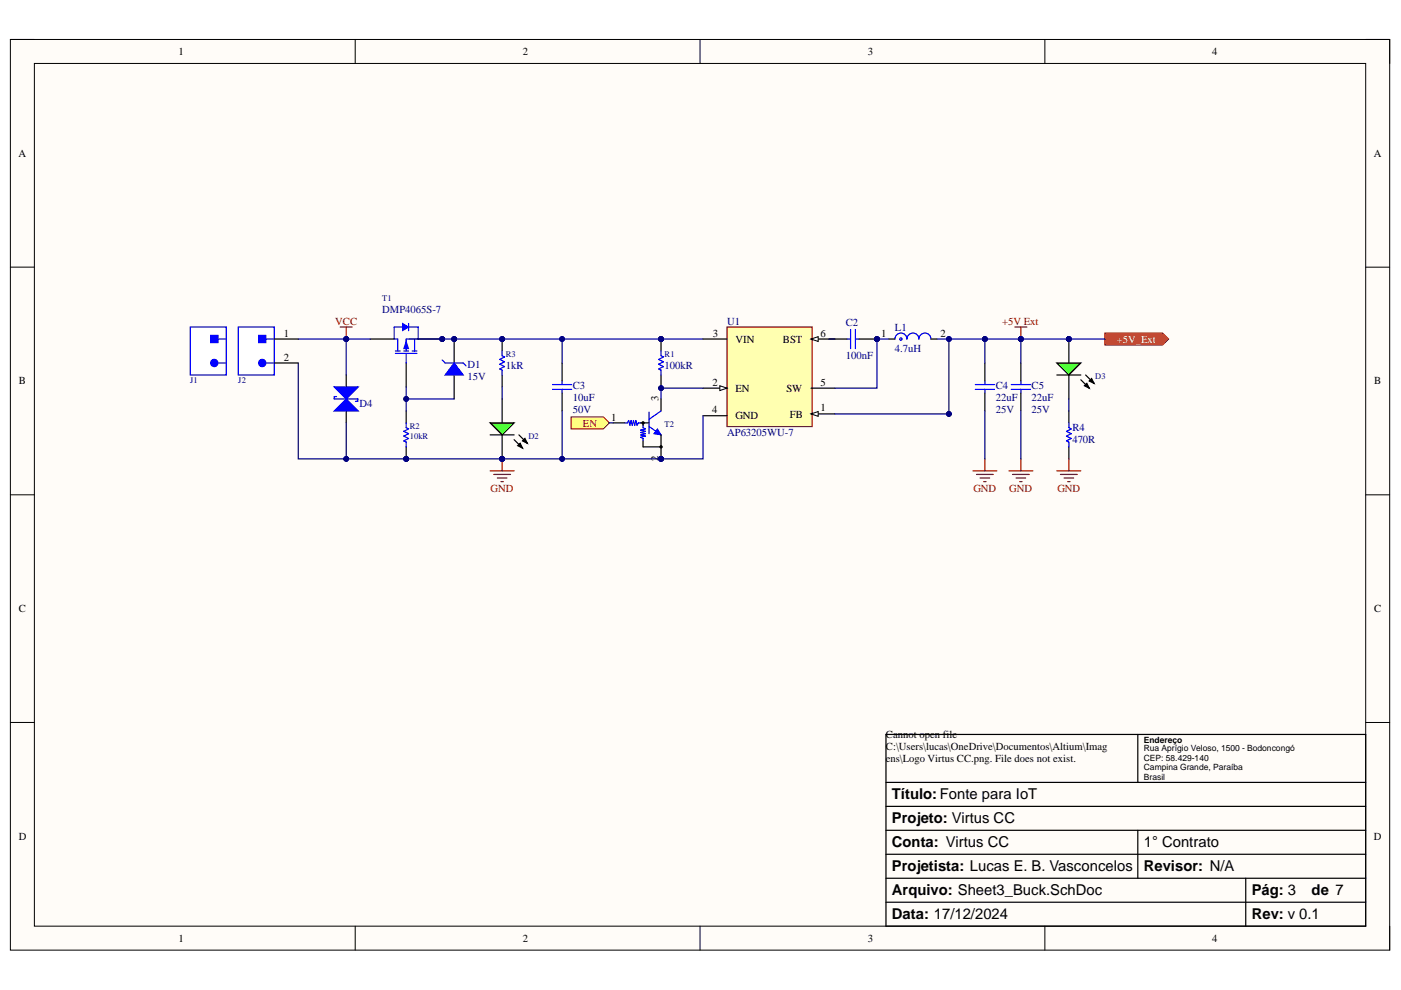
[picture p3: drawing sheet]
<svg xmlns="http://www.w3.org/2000/svg" width="297mm" height="210mm" viewBox="0 0 297 210" stroke-linecap="round" stroke-linejoin="round" font-family="sans-serif">
<defs><g id="words">
<g font-size="3.2">
<text x="189.1" y="169.5">Título: Fonte para IoT</text>
<text x="189.1" y="174.6">Projeto: Virtus CC</text>
<text x="189.1" y="179.7">Conta: Virtus CC</text>
<text x="242.5" y="179.7">1° Contrato</text>
<text x="189.1" y="184.8">Projetista: Lucas E. B. Vasconcelos</text>
<text x="242.5" y="184.8">Revisor: N/A</text>
<text x="189.1" y="189.8">Arquivo: Sheet3_Buck.SchDoc</text>
<text x="265.4" y="189.8">Pág: 3</text>
<text x="278.1" y="189.8">de 7</text>
<text x="189.1" y="194.9">Data: 17/12/2024</text>
<text x="265.4" y="194.9">Rev: v 0.1</text>
</g>
<g font-size="2.3">
<text x="37.9" y="11.7">1</text>
<text x="110.8" y="11.7">2</text>
<text x="184" y="11.7">3</text>
<text x="257" y="11.7">4</text>
<text x="3.9" y="33.2">A</text>
<text x="291.3" y="33.2">A</text>
<text x="60.2" y="71.4">1</text>
<text x="151.2" y="71.4">3</text>
<text x="174" y="71.4">6</text>
<text x="186.8" y="71.4">1</text>
<text x="199.4" y="71.4">2</text>
<text x="60.2" y="76.4">2</text>
<text x="155.9" y="72.6">VIN</text>
<text x="166" y="72.6">BST</text>
<text x="4" y="81.5">B</text>
<text x="151.1" y="81.8">2</text>
<text x="155.9" y="83">EN</text>
<text x="166.7" y="83">SW</text>
<text x="174" y="81.8">5</text>
<text x="291.4" y="81.5">B</text>
<text x="129.6" y="89.2">1</text>
<text x="139.6" y="85.1" transform="rotate(-90 139.6 85.1)">3</text>
<text x="151" y="87.6">4</text>
<text x="155.9" y="88.9">GND</text>
<text x="167.5" y="88.5">FB</text>
<text x="174" y="87.2">1</text>
<text x="139.6" y="97.8" transform="rotate(-90 139.6 97.8)">2</text>
<text x="4" y="129.8">C</text>
<text x="291.4" y="129.8">C</text>
<text x="187.8" y="156.5">Cannot open file</text>
<text x="187.8" y="159">C:\Users\lucas\OneDrive\Documentos\Altium\Imag</text>
<text x="187.8" y="161.5">ens\Logo Virtus CC.png. File does not exist.</text>
<text x="4" y="178.1">D</text>
<text x="291.3" y="178.1">D</text>
<text x="37.9" y="199.7">1</text>
<text x="110.8" y="199.7">2</text>
<text x="184" y="199.7">3</text>
<text x="257" y="199.7">4</text>
</g>
<g font-size="2.3" fill="#800000">
<text x="71.1" y="68.8">VCC</text>
<text x="212.5" y="68.8">+5V Ext</text>
<text x="123.6" y="90.4">EN</text>
<text x="104" y="104.4">GND</text>
<text x="206.4" y="104.4">GND</text>
<text x="214" y="104.4">GND</text>
<text x="224.2" y="104.4">GND</text>
</g>
<g font-size="2.3" fill="#000080">
<text x="81" y="66.3">DMP4065S-7</text>
<text x="154.2" y="68.8">U1</text>
<text x="179.3" y="69.1">C2</text>
<text x="189.7" y="70.1">L1</text>
<text x="179.3" y="76.2">100nF</text>
<text x="189.7" y="74.7">4.7uH</text>
<text x="99.1" y="80.6">15V</text>
<text x="99.1" y="78.1">D1</text>
<text x="107.2" y="78.2">1kR</text>
<text x="121.4" y="82.5">C3</text>
<text x="140.9" y="78.2">100kR</text>
<text x="211.1" y="82.5">C4</text>
<text x="218.7" y="82.5">C5</text>
<text x="76.2" y="86.3">D4</text>
<text x="121.4" y="87.6">50V</text>
<text x="121.4" y="85.1">10uF</text>
<text x="211.1" y="87.6">25V</text>
<text x="211.1" y="85.1">22uF</text>
<text x="218.7" y="87.6">25V</text>
<text x="218.7" y="85.1">22uF</text>
<text x="154.2" y="92.5">AP63205WU-7</text>
<text x="227.4" y="94">470R</text>
<text x="227.4" y="91.5">R4</text>
</g>
<text font-size="2.3" fill="#fff" x="236.8" y="72.6">+5V_Ext</text>
<g font-size="1.8" fill="#000080">
<text x="81" y="63.8">T1</text>
<text x="107.2" y="75.8">R3</text>
<text x="140.9" y="75.8">R1</text>
<text x="40.3" y="81.1">J1</text>
<text x="50.5" y="81.1">J2</text>
<text x="232.2" y="80.4">D3</text>
<text x="86.9" y="93.1">10kR</text>
<text x="86.9" y="91">R2</text>
<text x="112.1" y="93.1">D2</text>
<text x="140.9" y="90.5">T2</text>
</g>
<g font-size="1.8">
<text x="242.5" y="157.6">Endereço</text>
<text x="242.5" y="159.3">Rua Aprígio Veloso, 1500 - Bodoncongó</text>
<text x="242.5" y="161.3">CEP: 58.429-140</text>
<text x="242.5" y="163.3">Campina Grande, Paraíba</text>
<text x="242.5" y="165.3">Brasil</text>
</g>
</g></defs>
<path d="M2.2 8.4h292.4v193.1h-292.4z" fill-rule="evenodd" fill="#fffcf8"/>
<path d="M2.2 8.4h292.4v193.1h-292.4z" fill="none" stroke="#000" stroke-width=".21"/>
<path d="M7.3 13.5h282.3v182.9h-282.3z" fill-rule="evenodd" fill="#fffcf8"/>
<g fill="none" stroke="#000" stroke-width=".21">
<path d="M2.2 8.4h5.1M7.3 13.5h282.3v182.9h-282.3zM75.3 8.4v5.1M148.4 8.4v5.1M221.5 8.4v5.1M289.6 8.4h5v5.1M2.2 56.6h5.1M289.6 56.6h5M2.2 104.9h5.1M289.6 104.9h5M2.2 153.2h5.1M289.6 153.2h5"/>
<path d="M75.3 196.4v5.1M148.4 196.4v5.1M221.5 196.4v5.1M294.6 196.4v5.1"/>
</g>
<path d="M187.8 155.7h101.8v40.7h-101.8zM241.2 155.7v10.2M187.8 176h101.8M187.8 171h101.8M187.8 165.9h101.8M241.2 176v10.2M187.8 191.3h101.8M187.8 186.2h101.8M187.8 181.1h101.8M264.1 186.2v10.2" fill="none" stroke="#000" stroke-width=".26"/>
<path d="M40.3 69.3h7.7v10.2h-7.7z" fill-rule="evenodd" fill="#fff"/>
<path d="M40.3 69.3h7.7v10.2h-7.7zM46.2 77h1.8" fill="none" stroke="#00f" stroke-width=".26"/>
<circle cx="45.4" cy="77" r=".76" fill="#00f"/>
<g fill="none" stroke="#00f" stroke-width=".26">
<path d="M46.2 71.9h1.8"/>
<circle cx="45.4" cy="77" r=".76"/>
</g>
<path d="M44.7 71.1h1.5v1.5h-1.5z" fill-rule="evenodd" fill="#00f"/>
<path d="M44.7 71.1h1.5v1.5h-1.5z" fill="none" stroke="#00f" stroke-width=".26"/>
<path d="M73.4 79.5v2.5M73.4 87.2v2.5" fill="none" stroke="#000" stroke-width=".26"/>
<path d="M70.9 87.1l2.5-2.5 2.5 2.5z" fill="#00f"/>
<path d="M70.9 87.1l2.5-2.5 2.5 2.5zM71.4 84.1h-.5v.5h5v.5h-.5" fill="none" stroke="#00f" stroke-width=".26"/>
<path d="M70.9 82h5l-2.5 2.6z" fill="#00f"/>
<path d="M70.9 82h5l-2.5 2.6z" fill="none" stroke="#00f" stroke-width=".26"/>
<circle cx="93.7" cy="71.9" r=".51" fill="#000080"/>
<circle cx="93.7" cy="71.9" r=".51" fill="none" stroke="#000080" stroke-width=".21"/>
<path d="M86.1 77v5" fill="none" stroke="#000" stroke-width=".26"/>
<path d="M83.8 74.4h1M83.8 74.9h4.6M84.3 71.9v2.5M85.6 74.4h1M86.1 74.9v2.1M87.4 74.4h1M87.9 71.9v2.5M88.7 71.9h-2.6v2.5" fill="none" stroke="#00f" stroke-width=".26"/>
<path d="M86.1 72.4l.5 1.5h-1z" fill="#00f"/>
<path d="M86.1 72.4l.5 1.5h-1z" fill="none" stroke="#00f" stroke-width=".21"/>
<path d="M83.6 71.9h.7" fill="none" stroke="#00f" stroke-width=".26"/>
<path d="M88.7 71.9h5" fill="none" stroke="#000" stroke-width=".26"/>
<circle cx="93.7" cy="71.9" r=".51" fill="#000080"/>
<circle cx="93.7" cy="71.9" r=".51" fill="none" stroke="#000080" stroke-width=".21"/>
<path d="M85.4 68.6l1.2 .7-1.2 .8z" fill="#00f"/>
<path d="M85.4 68.6l1.2 .7-1.2 .8z" fill="none" stroke="#00f" stroke-width=".21"/>
<path d="M85.4 69.3h-1.8v2.6M86.6 68.6v1.5M86.6 69.3h2.1v2.6" fill="none" stroke="#00f" stroke-width=".26"/>
<path d="M78.5 71.9h5.1" fill="none" stroke="#000" stroke-width=".26"/>
<circle cx="96.3" cy="71.9" r=".51" fill="#000080"/>
<circle cx="96.3" cy="71.9" r=".51" fill="none" stroke="#000080" stroke-width=".21"/>
<path d="M96.3 71.9v5.1M96.3 79.5v5.1" fill="none" stroke="#000" stroke-width=".26"/>
<circle cx="96.3" cy="71.9" r=".51" fill="#000080"/>
<circle cx="96.3" cy="71.9" r=".51" fill="none" stroke="#000080" stroke-width=".21"/>
<path d="M96.3 77l1.9 2.5h-3.8z" fill="#00f"/>
<path d="M93.7 76.3l.7 .7h3.8l.6 .6M96.3 77l1.9 2.5h-3.8z" fill="none" stroke="#00f" stroke-width=".26"/>
<circle cx="106.5" cy="97.3" r=".51" fill="#000080"/>
<circle cx="106.5" cy="97.3" r=".51" fill="none" stroke="#000080" stroke-width=".21"/>
<path d="M106.5 84.6v5.1M106.5 92.2v5.1" fill="none" stroke="#000" stroke-width=".26"/>
<circle cx="106.5" cy="97.3" r=".51" fill="#000080"/>
<circle cx="106.5" cy="97.3" r=".51" fill="none" stroke="#000080" stroke-width=".21"/>
<path d="M103.9 89.7h5.1l-2.5 2.5z" fill="#0f0"/>
<path d="M119.2 77v3.8M103.9 89.7h5.1l-2.5 2.5zM103.9 92.2h5.1M109 93.2l1.8 1.8M109.8 94.5l.5-.5 .5 1zM110 92.2l1.8 1.8M111.3 93l.5 1-1-.5zM119.2 83.3v3.8" fill="none" stroke="#000" stroke-width=".26"/>
<path d="M109.8 94.5l.5-.5 .5 1zM111.3 93l.5 1-1-.5z" fill="#000"/>
<path d="M117.1 81.5h4.1M117.1 82.6h4.1M119.2 80.8v.7M119.2 82.6v.7" fill="none" stroke="#00f" stroke-width=".26"/>
<circle cx="140.2" cy="97.3" r=".51" fill="#000080"/>
<circle cx="140.2" cy="97.3" r=".51" fill="none" stroke="#000080" stroke-width=".21"/>
<path d="M130 89.7h2.5M140.2 84.6v2.5M140.2 94.7v2.6" fill="none" stroke="#000" stroke-width=".26"/>
<circle cx="140.2" cy="97.3" r=".51" fill="#000080"/>
<circle cx="140.2" cy="97.3" r=".51" fill="none" stroke="#000080" stroke-width=".21"/>
<path d="M137.6 90.4l2.6 1.8M137.6 87.4v4.6M140.2 87.1l-2.6 1.8" fill="none" stroke="#00f" stroke-width=".26"/>
<path d="M139.4 90.9l.8 1.3-1.6-.2z" fill="#00f"/>
<path d="M139.4 90.9l.8 1.3-1.6-.2z" fill="none" stroke="#00f" stroke-width=".21"/>
<path d="M132.5 89.7h.5l.3-.5 .2 1 .3-1 .3 1 .2-1 .3 1 .2-1 .3 1 .2-.5h.5M136.3 90.2v.5l.5 .2-1 .3 1 .2-1 .3 1 .3-1 .2 1 .3-1 .2 .5 .3v.5" fill="none" stroke="#00f" stroke-width=".26"/>
<path d="M135.8 89.7h1.8M136.3 89.7v.5M140.2 92.2v2.5h-3.9v-1.2" fill="none" stroke="#000" stroke-width=".26"/>
<g fill="#000">
<circle cx="136.3" cy="89.7" r=".26"/>
<circle cx="140.2" cy="94.7" r=".25"/>
</g>
<g fill="none" stroke="#000" stroke-width=".21">
<circle cx="136.3" cy="89.7" r=".26"/>
<circle cx="140.2" cy="94.7" r=".25"/>
</g>
<path d="M154.1 69.3h18.1v21.1h-18.1z" fill-rule="evenodd" fill="#ffffb0"/>
<path d="M154.1 69.3h18.1v21.1h-18.1z" fill="none" stroke="#800000" stroke-width=".26"/>
<path d="M149.1 71.9h5M171.9 71.9h5.1" fill="none" stroke="#000" stroke-width=".26"/>
<path d="M171.9 71.9l1.6-.5v1z" fill="#f8fcff"/>
<path d="M171.9 71.9l1.6-.5v1z" fill="none" stroke="#000" stroke-width=".21"/>
<path d="M149.1 82.3h5" fill="none" stroke="#000" stroke-width=".26"/>
<path d="M152.6 81.8l1.5 .5-1.5 .5z" fill="#f8fcff"/>
<path d="M152.6 81.8l1.5 .5-1.5 .5z" fill="none" stroke="#000" stroke-width=".21"/>
<path d="M171.9 87.8h5.1" fill="none" stroke="#000" stroke-width=".26"/>
<path d="M171.9 87.8l1.6-.5v1z" fill="#f8fcff"/>
<path d="M171.9 87.8l1.6-.5v1z" fill="none" stroke="#000" stroke-width=".21"/>
<path d="M149.1 88.1h5M171.9 82.3h5.1" fill="none" stroke="#000" stroke-width=".26"/>
<circle cx="185.9" cy="71.9" r=".51" fill="#000080"/>
<circle cx="185.9" cy="71.9" r=".51" fill="none" stroke="#000080" stroke-width=".21"/>
<path d="M179.6 71.9h.7M180.3 69.9v4M181.4 69.9v4M181.4 71.9h.7" fill="none" stroke="#00f" stroke-width=".26"/>
<path d="M175.8 71.9h3.8M182.1 71.9h3.8" fill="none" stroke="#000" stroke-width=".26"/>
<circle cx="185.9" cy="71.9" r=".51" fill="#000080"/>
<circle cx="185.9" cy="71.9" r=".51" fill="none" stroke="#000080" stroke-width=".21"/>
<g fill="none" stroke="#00f" stroke-width=".26">
<path d="M189.7 71.9a1.27 1.27 0 0 1 1.3-1.3 1.27 1.27 0 0 1 1.3 1.3 1.27 1.27 0 0 1 1.3-1.3 1.27 1.27 0 0 1 1.2 1.3 1.27 1.27 0 0 1 1.3-1.3 1.27 1.27 0 0 1 1.3 1.3M206.8 81.5h4M206.8 82.6h4M208.8 80.8v.7M208.8 82.6v.7M214.4 81.5h4.1M214.4 82.6h4.1M216.4 80.8v.7M216.4 82.6v.7"/>
<circle cx="191" cy="71.9" r=".25"/>
</g>
<path d="M188.5 71.9h1.2M197.4 71.9h1.2M208.8 77v3.8M216.4 77v3.8M208.8 83.3v3.8M216.4 83.3v3.8" fill="none" stroke="#000" stroke-width=".26"/>
<circle cx="226.6" cy="71.9" r=".51" fill="#000080"/>
<circle cx="226.6" cy="71.9" r=".51" fill="none" stroke="#000080" stroke-width=".21"/>
<path d="M226.6 71.9v5.1" fill="none" stroke="#000" stroke-width=".26"/>
<circle cx="226.6" cy="71.9" r=".51" fill="#000080"/>
<circle cx="226.6" cy="71.9" r=".51" fill="none" stroke="#000080" stroke-width=".21"/>
<path d="M226.6 79.5v5.1" fill="none" stroke="#000" stroke-width=".26"/>
<path d="M224.1 77h5.1l-2.6 2.5z" fill="#0f0"/>
<path d="M224.1 77h5.1l-2.6 2.5zM224.1 79.5h5.1M230.2 79.5l1.8 1.8M229.2 80.5l1.7 1.8M229.9 81.8l.5-.5 .5 1zM230.9 80.8l.5-.5 .6 1z" fill="none" stroke="#000" stroke-width=".26"/>
<path d="M229.9 81.8l.5-.5 .5 1zM230.9 80.8l.5-.5 .6 1z" fill="#000"/>
<circle cx="86.1" cy="97.3" r=".51" fill="#000080"/>
<circle cx="86.1" cy="97.3" r=".51" fill="none" stroke="#000080" stroke-width=".21"/>
<path d="M86.1 94.7v2.6" fill="none" stroke="#000" stroke-width=".26"/>
<circle cx="86.1" cy="97.3" r=".51" fill="#000080"/>
<circle cx="86.1" cy="97.3" r=".51" fill="none" stroke="#000080" stroke-width=".21"/>
<path d="M86.1 87.1v2.6" fill="none" stroke="#000" stroke-width=".26"/>
<path d="M86.1 89.7v1l.5 .2-1 .5 1 .6-1 .5 1 .5-1 .5 .5 .2v1" fill="none" stroke="#00f" stroke-width=".26"/>
<circle cx="106.5" cy="71.9" r=".51" fill="#000080"/>
<circle cx="106.5" cy="71.9" r=".51" fill="none" stroke="#000080" stroke-width=".21"/>
<path d="M106.5 71.9v2.5M106.5 79.5v2.5" fill="none" stroke="#000" stroke-width=".26"/>
<circle cx="106.5" cy="71.9" r=".51" fill="#000080"/>
<circle cx="106.5" cy="71.9" r=".51" fill="none" stroke="#000080" stroke-width=".21"/>
<path d="M106.5 74.4v1l.5 .3-1 .5 1 .5-1 .5 1 .5-1 .5 .5 .3v1" fill="none" stroke="#00f" stroke-width=".26"/>
<circle cx="140.2" cy="71.9" r=".51" fill="#000080"/>
<circle cx="140.2" cy="71.9" r=".51" fill="none" stroke="#000080" stroke-width=".21"/>
<path d="M140.2 71.9v2.5M140.2 79.5v2.5" fill="none" stroke="#000" stroke-width=".26"/>
<circle cx="140.2" cy="71.9" r=".51" fill="#000080"/>
<circle cx="140.2" cy="71.9" r=".51" fill="none" stroke="#000080" stroke-width=".21"/>
<path d="M140.2 74.4v1l.5 .3-1.1 .5 1.1 .5-1.1 .5 1.1 .5-1.1 .5 .6 .3v1M226.6 89.7v1l.5 .2-1 .6 1 .5-1 .5 1 .5-1 .5 .5 .2v1" fill="none" stroke="#00f" stroke-width=".26"/>
<path d="M226.6 87.1v2.6M226.6 94.7v2.6" fill="none" stroke="#000" stroke-width=".26"/>
<path d="M103.9 99.8h5.1M106.5 97.3v2.5M104.7 100.6h3.5M105.4 101.4h2.1M106.2 102.1h.5" fill="none" stroke="#800000" stroke-width=".26"/>
<circle cx="106.5" cy="97.3" r=".51" fill="#000080"/>
<circle cx="106.5" cy="97.3" r=".51" fill="none" stroke="#000080" stroke-width=".21"/>
<g fill="none" stroke="#800000" stroke-width=".26">
<path d="M72.1 69.3h2.6M73.4 69.3v2.6M206.3 99.8h5.1M208.8 97.3v2.5M213.9 99.8h5.1M216.4 97.3v2.5M224.1 99.8h5.1M226.6 97.3v2.5M207 100.6h3.6M207.8 101.4h2M208.6 102.1h.5M214.7 100.6h3.5"/>
<path d="M215.4 101.4h2.1M216.2 102.1h.5M224.8 100.6h3.6M225.6 101.4h2M226.4 102.1h.5"/>
</g>
<circle cx="73.4" cy="71.9" r=".51" fill="#000080"/>
<circle cx="73.4" cy="71.9" r=".51" fill="none" stroke="#000080" stroke-width=".21"/>
<path d="M215.2 69.3h2.5M216.4 69.3v2.6" fill="none" stroke="#800000" stroke-width=".26"/>
<circle cx="216.4" cy="71.9" r=".51" fill="#000080"/>
<circle cx="216.4" cy="71.9" r=".51" fill="none" stroke="#000080" stroke-width=".21"/>
<path d="M121.1 88.4h6.8l1.3 1.3-1.3 1.2h-6.8z" fill-rule="evenodd" fill="#ffff80"/>
<path d="M121.1 88.4h6.8l1.3 1.3-1.3 1.2h-6.8z" fill="none" stroke="#800000" stroke-width=".21"/>
<path d="M234.2 70.6h12.3l1.3 1.3-1.3 1.3h-12.3z" fill-rule="evenodd" fill="#cc4125"/>
<path d="M234.2 70.6h12.3l1.3 1.3-1.3 1.3h-12.3z" fill="none" stroke="#800000" stroke-width=".21"/>
<path d="M73.4 71.9v7.6" fill="none" stroke="#000080" stroke-width=".26"/>
<circle cx="73.4" cy="71.9" r=".51" fill="#000080"/>
<circle cx="73.4" cy="71.9" r=".51" fill="none" stroke="#000080" stroke-width=".21"/>
<path d="M86.1 82v5.1" fill="none" stroke="#000080" stroke-width=".26"/>
<circle cx="86.1" cy="84.6" r=".51" fill="#000080"/>
<circle cx="86.1" cy="84.6" r=".51" fill="none" stroke="#000080" stroke-width=".21"/>
<path d="M86.1 84.6h10.2" fill="none" stroke="#000080" stroke-width=".26"/>
<circle cx="86.1" cy="84.6" r=".51" fill="#000080"/>
<circle cx="86.1" cy="84.6" r=".51" fill="none" stroke="#000080" stroke-width=".21"/>
<path d="M140.2 71.9h8.9" fill="none" stroke="#000080" stroke-width=".26"/>
<circle cx="140.2" cy="71.9" r=".51" fill="#000080"/>
<circle cx="140.2" cy="71.9" r=".51" fill="none" stroke="#000080" stroke-width=".21"/>
<path d="M140.2 82.3v2.3" fill="none" stroke="#000080" stroke-width=".26"/>
<circle cx="140.2" cy="82.3" r=".51" fill="#000080"/>
<circle cx="140.2" cy="82.3" r=".51" fill="none" stroke="#000080" stroke-width=".21"/>
<path d="M140.2 82v.3h8.9" fill="none" stroke="#000080" stroke-width=".26"/>
<circle cx="140.2" cy="82.3" r=".51" fill="#000080"/>
<circle cx="140.2" cy="82.3" r=".51" fill="none" stroke="#000080" stroke-width=".21"/>
<path d="M149.1 88.1v9.2h-8.9" fill="none" stroke="#000080" stroke-width=".26"/>
<circle cx="140.2" cy="97.3" r=".51" fill="#000080"/>
<circle cx="140.2" cy="97.3" r=".51" fill="none" stroke="#000080" stroke-width=".21"/>
<path d="M185.9 71.9h2.6" fill="none" stroke="#000080" stroke-width=".26"/>
<circle cx="185.9" cy="71.9" r=".51" fill="#000080"/>
<circle cx="185.9" cy="71.9" r=".51" fill="none" stroke="#000080" stroke-width=".21"/>
<path d="M198.6 71.9h10.2" fill="none" stroke="#000080" stroke-width=".26"/>
<circle cx="201.2" cy="71.9" r=".51" fill="#000080"/>
<circle cx="201.2" cy="71.9" r=".51" fill="none" stroke="#000080" stroke-width=".21"/>
<circle cx="208.8" cy="71.9" r=".51" fill="#000080"/>
<circle cx="208.8" cy="71.9" r=".51" fill="none" stroke="#000080" stroke-width=".21"/>
<path d="M208.8 71.9h7.6" fill="none" stroke="#000080" stroke-width=".26"/>
<circle cx="208.8" cy="71.9" r=".51" fill="#000080"/>
<circle cx="208.8" cy="71.9" r=".51" fill="none" stroke="#000080" stroke-width=".21"/>
<circle cx="216.4" cy="71.9" r=".51" fill="#000080"/>
<circle cx="216.4" cy="71.9" r=".51" fill="none" stroke="#000080" stroke-width=".21"/>
<path d="M216.4 71.9h10.2" fill="none" stroke="#000080" stroke-width=".26"/>
<circle cx="216.4" cy="71.9" r=".51" fill="#000080"/>
<circle cx="216.4" cy="71.9" r=".51" fill="none" stroke="#000080" stroke-width=".21"/>
<circle cx="226.6" cy="71.9" r=".51" fill="#000080"/>
<circle cx="226.6" cy="71.9" r=".51" fill="none" stroke="#000080" stroke-width=".21"/>
<path d="M226.6 71.9h7.6" fill="none" stroke="#000080" stroke-width=".26"/>
<circle cx="226.6" cy="71.9" r=".51" fill="#000080"/>
<circle cx="226.6" cy="71.9" r=".51" fill="none" stroke="#000080" stroke-width=".21"/>
<path d="M216.4 71.9v5.1M226.6 84.6v2.5" fill="none" stroke="#000080" stroke-width=".26"/>
<circle cx="216.4" cy="71.9" r=".51" fill="#000080"/>
<circle cx="216.4" cy="71.9" r=".51" fill="none" stroke="#000080" stroke-width=".21"/>
<path d="M208.8 71.9v5.1" fill="none" stroke="#000080" stroke-width=".26"/>
<circle cx="208.8" cy="71.9" r=".51" fill="#000080"/>
<circle cx="208.8" cy="71.9" r=".51" fill="none" stroke="#000080" stroke-width=".21"/>
<path d="M185.9 71.9v10.4h-8.9" fill="none" stroke="#000080" stroke-width=".26"/>
<circle cx="185.9" cy="71.9" r=".51" fill="#000080"/>
<circle cx="185.9" cy="71.9" r=".51" fill="none" stroke="#000080" stroke-width=".21"/>
<path d="M86.8 71.9h53.4M208.8 87.1v10.2M216.4 87.1v10.2" fill="none" stroke="#000080" stroke-width=".26"/>
<circle cx="93.7" cy="71.9" r=".51" fill="#000080"/>
<circle cx="93.7" cy="71.9" r=".51" fill="none" stroke="#000080" stroke-width=".21"/>
<circle cx="96.3" cy="71.9" r=".51" fill="#000080"/>
<circle cx="96.3" cy="71.9" r=".51" fill="none" stroke="#000080" stroke-width=".21"/>
<circle cx="106.5" cy="71.9" r=".51" fill="#000080"/>
<circle cx="106.5" cy="71.9" r=".51" fill="none" stroke="#000080" stroke-width=".21"/>
<circle cx="119.2" cy="71.9" r=".51" fill="#000080"/>
<circle cx="119.2" cy="71.9" r=".51" fill="none" stroke="#000080" stroke-width=".21"/>
<circle cx="140.2" cy="71.9" r=".51" fill="#000080"/>
<circle cx="140.2" cy="71.9" r=".51" fill="none" stroke="#000080" stroke-width=".21"/>
<path d="M119.2 71.9v5.1" fill="none" stroke="#000080" stroke-width=".26"/>
<circle cx="119.2" cy="71.9" r=".51" fill="#000080"/>
<circle cx="119.2" cy="71.9" r=".51" fill="none" stroke="#000080" stroke-width=".21"/>
<path d="M175.8 71.9h1.2M201.2 71.9v15.9M106.5 82v2.6M129.2 89.7h.8" fill="none" stroke="#000080" stroke-width=".26"/>
<circle cx="201.2" cy="87.8" r=".51" fill="#000080"/>
<circle cx="201.2" cy="87.8" r=".51" fill="none" stroke="#000080" stroke-width=".21"/>
<circle cx="201.2" cy="71.9" r=".51" fill="#000080"/>
<circle cx="201.2" cy="71.9" r=".51" fill="none" stroke="#000080" stroke-width=".21"/>
<path d="M177 87.8h24.2v.3" fill="none" stroke="#000080" stroke-width=".26"/>
<circle cx="201.2" cy="87.8" r=".51" fill="#000080"/>
<circle cx="201.2" cy="87.8" r=".51" fill="none" stroke="#000080" stroke-width=".21"/>
<path d="M73.4 71.9h5.1" fill="none" stroke="#000080" stroke-width=".26"/>
<circle cx="73.4" cy="71.9" r=".51" fill="#000080"/>
<circle cx="73.4" cy="71.9" r=".51" fill="none" stroke="#000080" stroke-width=".21"/>
<path d="M63.2 71.9h10.2" fill="none" stroke="#000080" stroke-width=".26"/>
<circle cx="73.4" cy="71.9" r=".51" fill="#000080"/>
<circle cx="73.4" cy="71.9" r=".51" fill="none" stroke="#000080" stroke-width=".21"/>
<path d="M63.2 77v20.3h10.2v-7.6" fill="none" stroke="#000080" stroke-width=".26"/>
<circle cx="73.4" cy="97.3" r=".51" fill="#000080"/>
<circle cx="73.4" cy="97.3" r=".51" fill="none" stroke="#000080" stroke-width=".21"/>
<path d="M73.4 97.3h12.7" fill="none" stroke="#000080" stroke-width=".26"/>
<circle cx="86.1" cy="97.3" r=".51" fill="#000080"/>
<circle cx="86.1" cy="97.3" r=".51" fill="none" stroke="#000080" stroke-width=".21"/>
<circle cx="73.4" cy="97.3" r=".51" fill="#000080"/>
<circle cx="73.4" cy="97.3" r=".51" fill="none" stroke="#000080" stroke-width=".21"/>
<path d="M86.1 97.3h20.4" fill="none" stroke="#000080" stroke-width=".26"/>
<circle cx="86.1" cy="97.3" r=".51" fill="#000080"/>
<circle cx="86.1" cy="97.3" r=".51" fill="none" stroke="#000080" stroke-width=".21"/>
<circle cx="106.5" cy="97.3" r=".51" fill="#000080"/>
<circle cx="106.5" cy="97.3" r=".51" fill="none" stroke="#000080" stroke-width=".21"/>
<path d="M119.2 87.1v10.2h-12.7" fill="none" stroke="#000080" stroke-width=".26"/>
<circle cx="106.5" cy="97.3" r=".51" fill="#000080"/>
<circle cx="106.5" cy="97.3" r=".51" fill="none" stroke="#000080" stroke-width=".21"/>
<circle cx="119.2" cy="97.3" r=".51" fill="#000080"/>
<circle cx="119.2" cy="97.3" r=".51" fill="none" stroke="#000080" stroke-width=".21"/>
<path d="M119.2 97.3h21" fill="none" stroke="#000080" stroke-width=".26"/>
<circle cx="119.2" cy="97.3" r=".51" fill="#000080"/>
<circle cx="119.2" cy="97.3" r=".51" fill="none" stroke="#000080" stroke-width=".21"/>
<circle cx="140.2" cy="97.3" r=".51" fill="#000080"/>
<circle cx="140.2" cy="97.3" r=".51" fill="none" stroke="#000080" stroke-width=".21"/>
<path d="M50.5 69.3h7.6v10.2h-7.6z" fill-rule="evenodd" fill="#fff"/>
<path d="M50.5 69.3h7.6v10.2h-7.6zM56.4 77h1.7" fill="none" stroke="#00f" stroke-width=".26"/>
<circle cx="55.6" cy="77" r=".76" fill="#00f"/>
<g fill="none" stroke="#00f" stroke-width=".26">
<path d="M56.4 71.9h1.7"/>
<circle cx="55.6" cy="77" r=".76"/>
</g>
<path d="M58.1 71.9h5.1M58.1 77h5.1" fill="none" stroke="#000" stroke-width=".26"/>
<path d="M54.8 71.1h1.6v1.5h-1.6z" fill-rule="evenodd" fill="#00f"/>
<path d="M54.8 71.1h1.6v1.5h-1.6z" fill="none" stroke="#00f" stroke-width=".26"/>
<use href="#words"/>
</svg>
